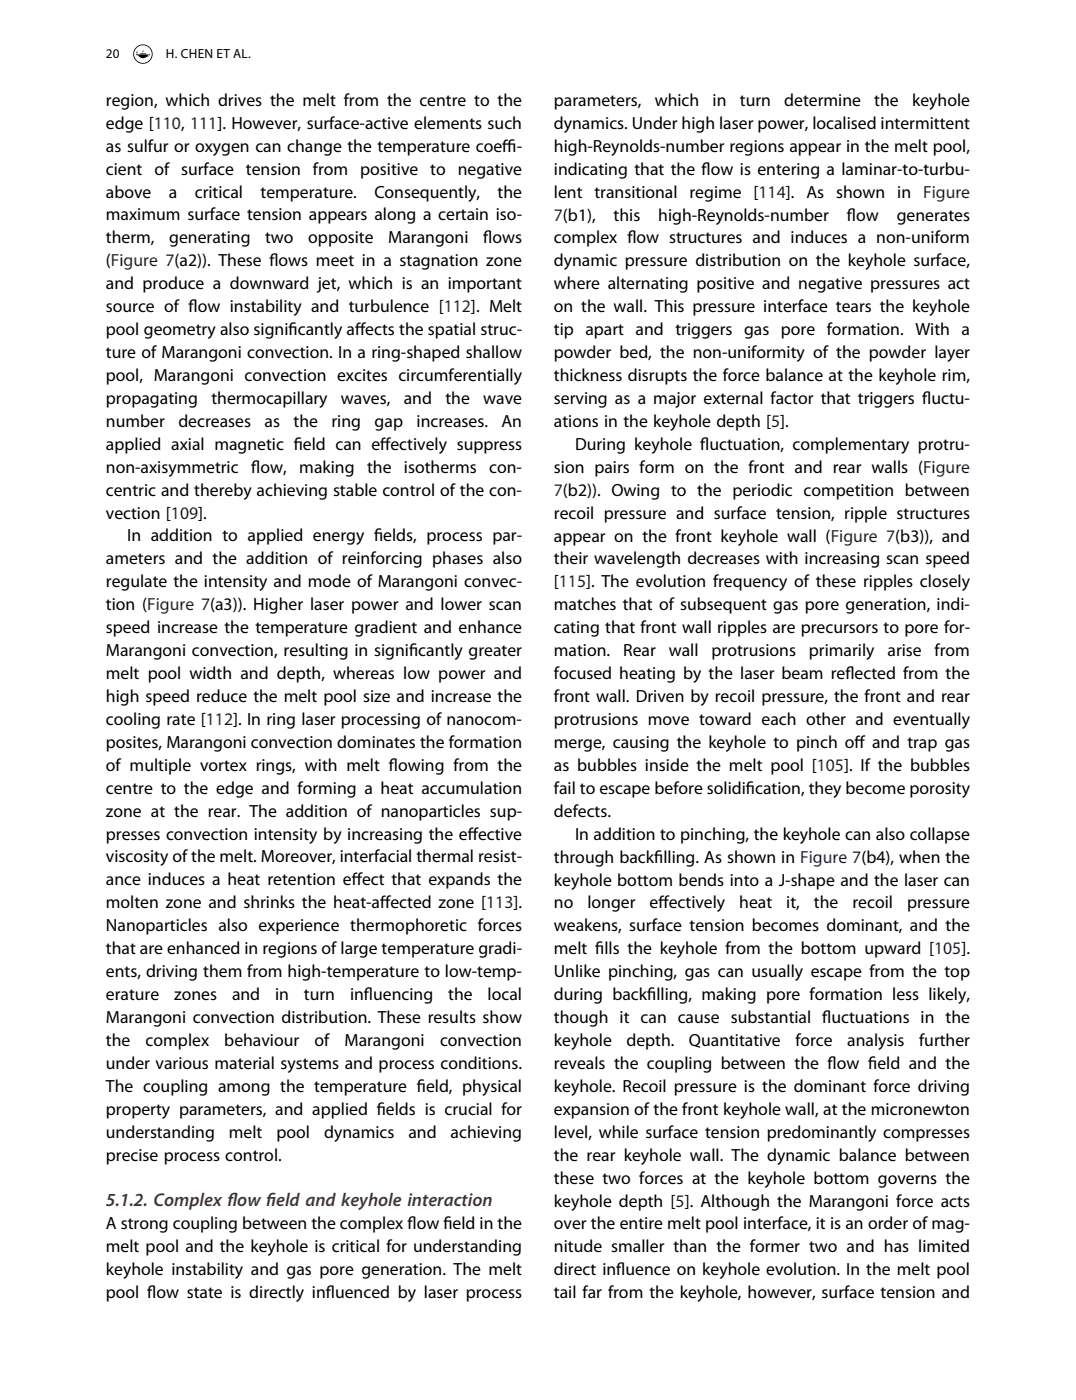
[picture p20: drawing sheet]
<svg xmlns="http://www.w3.org/2000/svg" width="215mm" height="280mm" viewBox="0 0 215 280" stroke-linecap="round" stroke-linejoin="round" font-family="sans-serif">
<defs><g id="words">
<g font-size="3.7" fill="#831f26">
<text x="21.2" y="241.3">5.1.2. Complex f</text>
<text x="45.4" y="241.3">low f</text>
<text x="53.2" y="241.3">ield and keyhole interaction</text>
</g>
<g font-size="3.5">
<text x="21.2" y="21.2">region, which drives the melt from the centre to the</text>
<text x="110.7" y="21.2">parameters,</text>
<text x="130.8" y="21.2">which</text>
<text x="142.4" y="21.2">in</text>
<text x="147.8" y="21.2">turn</text>
<text x="156.7" y="21.2">determine</text>
<text x="174.7" y="21.2">the</text>
<text x="182.3" y="21.2">keyhole</text>
<text x="21.2" y="25.8">edge [110, 111]. However, surface-active elements such</text>
<text x="110.7" y="25.8">dynamics. Under high laser power, localised intermittent</text>
<text x="21.2" y="30.3">as sulfur or oxygen can change the temperature coef-</text>
<text x="21.2" y="34.9">cient of surface tension from positive to negative</text>
<text x="100.4" y="30.3">f</text>
<text x="100.4" y="30.3">i</text>
<text x="110.7" y="30.3">high-Reynolds-number regions appear in the melt pool,</text>
<text x="110.7" y="34.9">indicating that the f</text>
<text x="140.2" y="34.9">low is entering a laminar-to-turbu-</text>
<text x="21.2" y="39.5">above</text>
<text x="33.7" y="39.5">a</text>
<text x="38.9" y="39.5">critical</text>
<text x="52.1" y="39.5">temperature.</text>
<text x="74.8" y="39.5">Consequently,</text>
<text x="99.4" y="39.5">the</text>
<text x="110.7" y="39.5">lent transitional regime [114]. As shown in Figure</text>
<text x="21.2" y="44.1">maximum surface tension appears along a certain iso-</text>
<text x="122.6" y="44.1">this</text>
<text x="131.5" y="44.1">high-Reynolds-number</text>
<text x="169.2" y="44.1">f</text>
<text x="169.2" y="44.1">low</text>
<text x="179.2" y="44.1">generates</text>
<text x="21.2" y="48.7">therm,</text>
<text x="21.2" y="53.3">(Figure 7(a2)). These f</text>
<text x="33.8" y="48.7">generating</text>
<text x="53" y="48.7">two</text>
<text x="53.8" y="53.3">lows meet in a stagnation zone</text>
<text x="61.6" y="48.7">opposite</text>
<text x="77.6" y="48.7">Marangoni</text>
<text x="96.5" y="48.7">f</text>
<text x="96.5" y="48.7">lows</text>
<text x="110.7" y="53.3">dynamic pressure distribution on the keyhole surface,</text>
<text x="110.7" y="48.7">complex f</text>
<text x="125.4" y="48.7">low structures and induces a non-uniform</text>
<text x="21.2" y="57.9">and produce a downward jet, which is an important</text>
<text x="110.7" y="57.9">where alternating positive and negative pressures act</text>
<text x="21.2" y="62.4">source of f</text>
<text x="37.7" y="62.4">low instability and turbulence [112]. Melt</text>
<text x="110.7" y="62.4">on the wall. This pressure interface tears the keyhole</text>
<text x="21.2" y="67">pool geometry also signif</text>
<text x="21.2" y="71.6">ture of Marangoni convection. In a ring-shaped shallow</text>
<text x="57.7" y="67">icantly af</text>
<text x="70.9" y="67">fects the spatial struc-</text>
<text x="110.7" y="67">tip apart and triggers gas pore formation. With a</text>
<text x="110.7" y="71.6">powder bed, the non-uniformity of the powder layer</text>
<text x="21.2" y="76.2">pool, Marangoni convection excites circumferentially</text>
<text x="110.7" y="76.2">thickness disrupts the force balance at the keyhole rim,</text>
<text x="21.2" y="80.8">propagating</text>
<text x="42.2" y="80.8">thermocapillary</text>
<text x="68.1" y="80.8">waves,</text>
<text x="80.7" y="80.8">and</text>
<text x="89" y="80.8">the</text>
<text x="96.6" y="80.8">wave</text>
<text x="110.7" y="80.8">serving as a major external factor that triggers f</text>
<text x="184.3" y="80.8">luctu-</text>
<text x="21.2" y="85.4">number</text>
<text x="21.2" y="90">applied axial magnetic f</text>
<text x="35.6" y="85.4">decreases</text>
<text x="52.9" y="85.4">as</text>
<text x="58.7" y="85.4">the</text>
<text x="58.7" y="90">ield can ef</text>
<text x="66.2" y="85.4">ring</text>
<text x="74.9" y="85.4">gap</text>
<text x="76" y="90">fectively suppress</text>
<text x="83.2" y="85.4">increases.</text>
<text x="100.2" y="85.4">An</text>
<text x="110.7" y="85.4">ations in the keyhole depth [5].</text>
<text x="114.9" y="90">During keyhole f</text>
<text x="139.9" y="90">luctuation, complementary protru-</text>
<text x="21.2" y="94.5">non-axisymmetric</text>
<text x="50.2" y="94.5">f</text>
<text x="50.2" y="94.5">low,</text>
<text x="59.8" y="94.5">making</text>
<text x="73.3" y="94.5">the</text>
<text x="80.7" y="94.5">isotherms</text>
<text x="97.8" y="94.5">con-</text>
<text x="110.7" y="94.5">sion pairs form on the front and rear walls (Figure</text>
<text x="21.2" y="99.1">centric and thereby achieving stable control of the con-</text>
<text x="21.2" y="103.7">vection [109].</text>
<text x="110.7" y="103.7">recoil pressure and surface tension, ripple structures</text>
<text x="21.2" y="112.9">ameters and the addition of reinforcing phases also</text>
<text x="25.4" y="108.3">In addition to applied energy f</text>
<text x="74.7" y="108.3">ields, process par-</text>
<text x="110.7" y="108.3">appear on the front keyhole wall (Figure 7(b3)), and</text>
<text x="110.7" y="112.9">their wavelength decreases with increasing scan speed</text>
<text x="21.2" y="117.5">regulate the intensity and mode of Marangoni convec-</text>
<text x="110.7" y="117.5">[115]. The evolution frequency of these ripples closely</text>
<text x="21.2" y="122.1">tion (Figure 7(a3)). Higher laser power and lower scan</text>
<text x="110.7" y="122.1">matches that of subsequent gas pore generation, indi-</text>
<text x="21.2" y="126.6">speed increase the temperature gradient and enhance</text>
<text x="21.2" y="131.2">Marangoni convection, resulting in signif</text>
<text x="81.7" y="131.2">icantly greater</text>
<text x="110.7" y="126.6">cating that front wall ripples are precursors to pore for-</text>
<text x="110.7" y="131.2">mation.</text>
<text x="124.5" y="131.2">Rear</text>
<text x="133.6" y="131.2">wall</text>
<text x="142.2" y="131.2">protrusions</text>
<text x="161.6" y="131.2">primarily</text>
<text x="177.3" y="131.2">arise</text>
<text x="186.8" y="131.2">from</text>
<text x="21.2" y="135.8">melt pool width and depth, whereas low power and</text>
<text x="110.7" y="135.8">focused heating by the laser beam ref</text>
<text x="168.9" y="135.8">lected from the</text>
<text x="21.2" y="140.4">high speed reduce the melt pool size and increase the</text>
<text x="110.7" y="140.4">front wall. Driven by recoil pressure, the front and rear</text>
<text x="21.2" y="145">cooling rate [112]. In ring laser processing of nanocom-</text>
<text x="21.2" y="149.6">posites, Marangoni convection dominates the formation</text>
<text x="110.7" y="145">protrusions move toward each other and eventually</text>
<text x="110.7" y="149.6">merge, causing the keyhole to pinch of and trap gas</text>
<text x="170.8" y="149.6">f</text>
<text x="21.2" y="154.2">of multiple vortex rings, with melt f</text>
<text x="77.7" y="154.2">lowing from the</text>
<text x="110.7" y="154.2">as bubbles inside the melt pool [105]. If the bubbles</text>
<text x="21.2" y="158.7">centre to the edge and forming a heat accumulation</text>
<text x="110.7" y="158.7">fail to escape before solidif</text>
<text x="149" y="158.7">ication, they become porosity</text>
<text x="21.2" y="163.3">zone at the rear. The addition of nanoparticles sup-</text>
<text x="21.2" y="167.9">presses convection intensity by increasing the ef</text>
<text x="93.5" y="167.9">fective</text>
<text x="110.7" y="163.3">defects.</text>
<text x="114.9" y="167.9">In addition to pinching, the keyhole can also collapse</text>
<text x="21.2" y="172.5">viscosity of the melt. Moreover, interfacial thermal resist-</text>
<text x="110.7" y="172.5">through backf</text>
<text x="130.7" y="172.5">illing. As shown in Figure 7(b4), when the</text>
<text x="21.2" y="177.1">ance induces a heat retention ef</text>
<text x="70.3" y="177.1">fect that expands the</text>
<text x="110.7" y="177.1">keyhole bottom bends into a J-shape and the laser can</text>
<text x="21.2" y="181.7">molten zone and shrinks the heat-af</text>
<text x="76" y="181.7">fected zone [113].</text>
<text x="110.7" y="181.7">no</text>
<text x="117.4" y="181.7">longer</text>
<text x="129.8" y="181.7">ef</text>
<text x="131.6" y="181.7">fectively</text>
<text x="147.7" y="181.7">heat</text>
<text x="157.1" y="181.7">it,</text>
<text x="162.6" y="181.7">the</text>
<text x="170.3" y="181.7">recoil</text>
<text x="181.2" y="181.7">pressure</text>
<text x="21.2" y="186.3">Nanoparticles also experience thermophoretic forces</text>
<text x="21.2" y="190.9">that are enhanced in regions of large temperature gradi-</text>
<text x="110.7" y="186.3">weakens, surface tension becomes dominant, and the</text>
<text x="110.7" y="190.9">melt f</text>
<text x="118.9" y="190.9">ills the keyhole from the bottom upward [105].</text>
<text x="21.2" y="195.4">ents, driving them from high-temperature to low-temp-</text>
<text x="110.7" y="195.4">Unlike pinching, gas can usually escape from the top</text>
<text x="21.2" y="200">erature</text>
<text x="34.8" y="200">zones</text>
<text x="46.4" y="200">and</text>
<text x="55" y="200">in</text>
<text x="60.7" y="200">turn</text>
<text x="69.9" y="200">inf</text>
<text x="72.7" y="200">luencing</text>
<text x="89.6" y="200">the</text>
<text x="97.4" y="200">local</text>
<text x="110.7" y="200">during backf</text>
<text x="129.3" y="200">illing, making pore formation less likely,</text>
<text x="21.2" y="209.2">the</text>
<text x="21.2" y="204.6">Marangoni convection distribution. These results show</text>
<text x="29.1" y="209.2">complex</text>
<text x="44.8" y="209.2">behaviour</text>
<text x="62.8" y="209.2">of</text>
<text x="68.8" y="209.2">Marangoni</text>
<text x="87.9" y="209.2">convection</text>
<text x="110.7" y="204.6">though it can cause substantial f</text>
<text x="110.7" y="209.2">keyhole</text>
<text x="125.2" y="209.2">depth.</text>
<text x="137.7" y="209.2">Quantitative</text>
<text x="158.9" y="209.2">force</text>
<text x="164.3" y="204.6">luctuations in the</text>
<text x="169.3" y="209.2">analysis</text>
<text x="183.7" y="209.2">further</text>
<text x="21.2" y="213.8">under various material systems and process conditions.</text>
<text x="110.7" y="213.8">reveals the coupling between the f</text>
<text x="165.4" y="213.8">low f</text>
<text x="173.5" y="213.8">ield and the</text>
<text x="21.2" y="218.4">The coupling among the temperature f</text>
<text x="83.3" y="218.4">ield, physical</text>
<text x="110.7" y="218.4">keyhole. Recoil pressure is the dominant force driving</text>
<text x="21.2" y="223">property parameters, and applied f</text>
<text x="21.2" y="227.5">understanding</text>
<text x="45.7" y="227.5">melt</text>
<text x="55.2" y="227.5">pool</text>
<text x="64.8" y="227.5">dynamics</text>
<text x="75.3" y="223">ields is crucial for</text>
<text x="81.6" y="227.5">and</text>
<text x="90" y="227.5">achieving</text>
<text x="110.7" y="223">expansion of the front keyhole wall, at the micronewton</text>
<text x="110.7" y="227.5">level, while surface tension predominantly compresses</text>
<text x="21.2" y="232.1">precise process control.</text>
<text x="110.7" y="232.1">the rear keyhole wall. The dynamic balance between</text>
<text x="110.7" y="236.7">these two forces at the keyhole bottom governs the</text>
<text x="21.2" y="245.9">A strong coupling between the complex f</text>
<text x="81.4" y="245.9">low f</text>
<text x="88.6" y="245.9">ield in the</text>
<text x="110.7" y="241.3">keyhole depth [5]. Although the Marangoni force acts</text>
<text x="110.7" y="245.9">over the entire melt pool interface, it is an order of mag-</text>
<text x="21.2" y="250.5">melt pool and the keyhole is critical for understanding</text>
<text x="110.7" y="250.5">nitude smaller than the former two and has limited</text>
<text x="21.2" y="255.1">keyhole instability and gas pore generation. The melt</text>
<text x="110.7" y="255.1">direct inf</text>
<text x="123.1" y="255.1">luence on keyhole evolution. In the melt pool</text>
<text x="21.2" y="259.6">pool f</text>
<text x="29.4" y="259.6">low state is directly inf</text>
<text x="65.1" y="259.6">luenced by laser process</text>
<text x="110.7" y="259.6">tail far from the keyhole, however, surface tension and</text>
</g>
<g font-size="3.5" fill="#010181">
<text x="110.7" y="44.1">7(b1),</text>
<text x="110.7" y="99.1">7(b2)). Owing to the periodic competition between</text>
</g>
<g font-size="2.6">
<text x="21.2" y="11.6">20</text>
<text x="33.1" y="11.6">H. CHEN ET AL.</text>
</g>
</g></defs>
<g fill="#000">
<path d="M27.4 10.2v.5l-.1-.1zM27.9 10.6h1.3zM28 10.8h1.2zM28.5 10.2l.3-.1-.2 .4-.1-.1z"/>
<path d="M26.8 10.8a1.77 1.77 0 0 1 3.5 0 1.77 1.77 0 0 1-3.5 0zM26.6 10.8a1.95 1.95 0 0 0 3.9 0 1.95 1.95 0 0 0-3.9 0z"/>
<path d="M29.6 11l.3-.1-.5 .4zM27.2 10.9l.1 .1h.3a1.12 1.12 0 0 0 1.8 .3 .67 .67 0 0 0 .6-.5z"/>
</g>
<use href="#words"/>
</svg>
